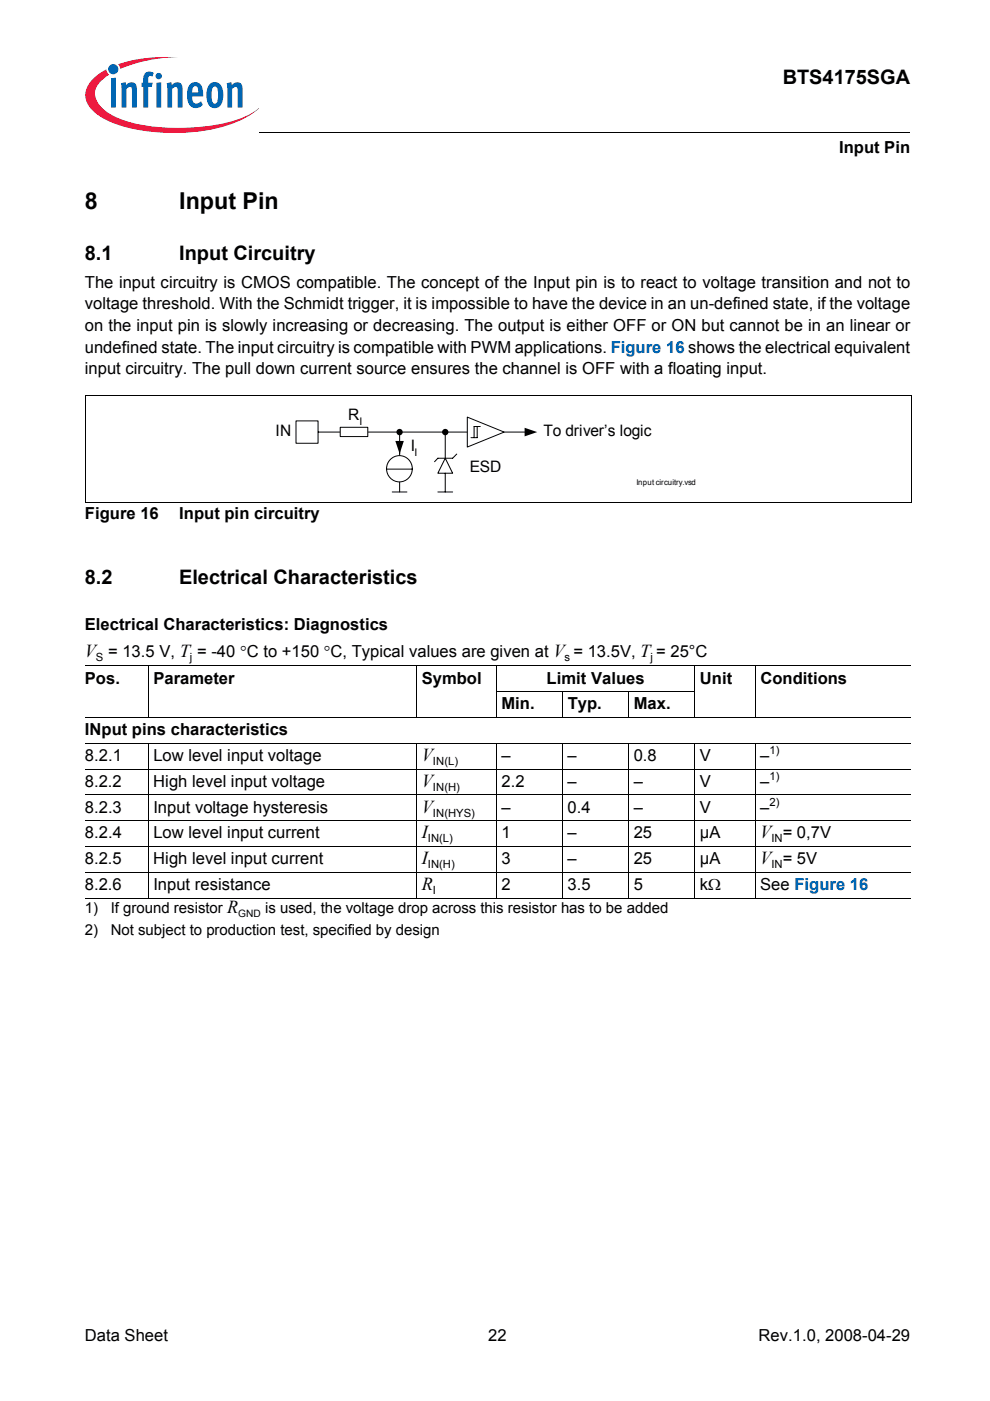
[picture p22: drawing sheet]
<svg xmlns="http://www.w3.org/2000/svg" width="210mm" height="297mm" viewBox="0 0 210 297" stroke-linecap="round" stroke-linejoin="round" font-family="sans-serif">
<defs><g id="words">
<g font-size="4.9">
<text x="18" y="44.3">8</text>
<text x="38" y="44.3">Input Pin</text>
</g>
<g font-size="4.2">
<text x="165.9" y="17.8">BTS4175SGA</text>
<text x="18" y="55.1">8.1</text>
<text x="38" y="55.1">Input Circuitry</text>
<text x="18" y="123.9">8.2</text>
<text x="38" y="123.9">Electrical Characteristics</text>
</g>
<g font-size="3.9">
<text x="18" y="139.3">V = 13.5 V, T = -40 °C to +150 °C, Typical values are given at V = 13.5V, T = 25°C</text>
<text x="89.4" y="161.3">V</text>
<text x="89.4" y="166.8">V</text>
<text x="89.4" y="172.3">V</text>
<text x="89.4" y="177.7">I</text>
<text x="161.2" y="177.7">V = 0,7V</text>
<text x="89.4" y="183.2">I</text>
<text x="161.2" y="183.2">V = 5V</text>
<text x="89.4" y="188.7">R</text>
<text x="48.2" y="193.7">R</text>
</g>
<g font-size="3.5">
<text x="177.9" y="32.5">Input Pin</text>
<text x="18" y="61">The input circuitry is CMOS compatible. The concept of the Input pin is to react to voltage transition and not to</text>
<text x="18" y="65.6">voltage threshold. With the Schmidt trigger, it is impossible to have the device in an un-defined state, if the voltage</text>
<text x="18" y="70.2">on the input pin is slowly increasing or decreasing. The output is either OFF or ON but cannot be in an linear or</text>
<text x="18" y="74.8">undefined state. The input circuitry is compatible with PWM applications. Figure 16 shows the electrical equivalent</text>
<text x="18" y="79.4">input circuitry. The pull down current source ensures the channel is OFF with a floating input.</text>
<text x="18" y="110">Figure 16</text>
<text x="38" y="110">Input pin circuitry</text>
<text x="18" y="133.6">Electrical Characteristics: Diagnostics</text>
<text x="18" y="144.9">Pos.</text>
<text x="32.5" y="144.9">Parameter</text>
<text x="89.4" y="144.9">Symbol</text>
<text x="115.9" y="144.9">Limit Values</text>
<text x="148.4" y="144.9">Unit</text>
<text x="161.2" y="144.9">Conditions</text>
<text x="18" y="155.9">INput pins characteristics</text>
<text x="106.3" y="150.4">Min.</text>
<text x="120.4" y="150.4">Typ.</text>
<text x="134.4" y="150.4">Max.</text>
<text x="18" y="161.3">8.2.1</text>
<text x="32.5" y="161.3">Low level input voltage</text>
<text x="106.3" y="161.3">–</text>
<text x="120.4" y="161.3">–</text>
<text x="134.4" y="161.3">0.8</text>
<text x="148.4" y="161.3">V</text>
<text x="161.2" y="161.3">–</text>
<text x="18" y="166.8">8.2.2</text>
<text x="32.5" y="166.8">High level input voltage</text>
<text x="106.3" y="166.8">2.2</text>
<text x="120.4" y="166.8">–</text>
<text x="134.4" y="166.8">–</text>
<text x="148.4" y="166.8">V</text>
<text x="161.2" y="166.8">–</text>
<text x="18" y="172.3">8.2.3</text>
<text x="32.5" y="172.3">Input voltage hysteresis</text>
<text x="106.3" y="172.3">–</text>
<text x="120.4" y="172.3">0.4</text>
<text x="134.4" y="172.3">–</text>
<text x="148.4" y="172.3">V</text>
<text x="161.2" y="172.3">–</text>
<text x="18" y="177.7">8.2.4</text>
<text x="32.5" y="177.7">Low level input current</text>
<text x="106.3" y="177.7">1</text>
<text x="120.4" y="177.7">–</text>
<text x="134.4" y="177.7">25</text>
<text x="148.4" y="177.7">µA</text>
<text x="18" y="183.2">8.2.5</text>
<text x="32.5" y="183.2">High level input current</text>
<text x="106.3" y="183.2">3</text>
<text x="120.4" y="183.2">–</text>
<text x="134.4" y="183.2">25</text>
<text x="148.4" y="183.2">µA</text>
<text x="18" y="188.7">8.2.6</text>
<text x="32.5" y="188.7">Input resistance</text>
<text x="106.3" y="188.7">2</text>
<text x="120.4" y="188.7">3.5</text>
<text x="134.4" y="188.7">5</text>
<text x="148.4" y="188.7">kΩ</text>
<text x="161.2" y="188.7">See Figure 16</text>
<text x="18" y="284.4">Data Sheet</text>
<text x="103.5" y="284.4">22</text>
<text x="160.8" y="284.4">Rev.1.0, 2008-04-29</text>
</g>
<g font-size="3.3">
<text x="73.9" y="89">R</text>
<text x="58.4" y="92.5">IN</text>
<text x="87.1" y="95.7">I</text>
<text x="115.2" y="92.5">To driver’s logic</text>
<text x="99.6" y="100.1">ESD</text>
</g>
<g font-size="3.2">
<text x="18" y="193.7">1)</text>
<text x="23.5" y="193.7">If ground resistor</text>
<text x="56.2" y="193.7">is used, the voltage drop across this resistor has to be added</text>
<text x="18" y="198.2">2)</text>
<text x="23.5" y="198.2">Not subject to production test, specified by design</text>
</g>
<g font-size="2.4">
<text x="20.3" y="140.2">S</text>
<text x="40.3" y="140.2">j</text>
<text x="119.7" y="140.2">s</text>
<text x="137.9" y="140.2">j</text>
<text x="163.2" y="159.9">1)</text>
<text x="91.8" y="162.2">IN(L)</text>
<text x="91.8" y="167.7">IN(H)</text>
<text x="163.2" y="165.4">1)</text>
<text x="91.8" y="173.2">IN(HYS)</text>
<text x="163.2" y="170.9">2)</text>
<text x="90.7" y="178.6">IN(L)</text>
<text x="163.6" y="178.6">IN</text>
<text x="90.7" y="184.1">IN(H)</text>
<text x="163.6" y="184.1">IN</text>
<text x="91.8" y="189.6">I</text>
</g>
<g font-size="2.2">
<text x="76.2" y="90.1">I</text>
<text x="87.9" y="96.8">I</text>
<text x="50.5" y="194.5">GND</text>
</g>
<text font-size="1.7" x="134.9" y="102.9">Input circuitry.vsd</text>
</g></defs>
<circle cx="24" cy="14.7" r="1.08" fill="#0166b3"/>
<g fill="#ed1a40">
<path d="M25 13.6l.8-.2a32.4 32.4 0 0 1 12-1.3 31.9 31.9 0 0 0-11.7 2.3l-.6 .2z"/>
<path d="M19.5 16.9a11.1 11.1 0 0 1 3.1-2.2l.1 .6 .4 .5a4.9 4.9 0 0 0-3 4.3 6.3 6.3 0 0 0 3.9 4.4 31.8 31.8 0 0 0 15.4 2.6 31.6 31.6 0 0 0 13.9-3l1.6-1.2a19.6 19.6 0 0 1-10.3 4.6 41.9 41.9 0 0 1-20.4-1.3 10.1 10.1 0 0 1-5.7-4.3 4.2 4.2 0 0 1 1-5z"/>
</g>
<g fill="#0166b3">
<path d="M23.5 16.6l1.1-.1v6.3h-1.1z"/>
<path d="M25.6 17.7l1-.3 .1 .6a1.21 1.21 0 0 1 1.5-.5 1.21 1.21 0 0 1 .8 1.3v4h-1l-.1-4.1a.41 .41 0 0 0-.6-.2l-.5 .4v3.9h-1z"/>
<path d="M30.9 15.4l.7-.2 .8 .1 .2 .2-.3 .7h-.1a.47 .47 0 0 0-.7 .2l-.1 1.1h1l-.2 .9h-.8v4.4h-1v-4.4h-.4v-.9h.4v-.7a1.75 1.75 0 0 1 .5-1.4z"/>
<path d="M35.3 17.7l1-.3 .1 .6a1.21 1.21 0 0 1 1.5-.5 1.21 1.21 0 0 1 .8 1.3v4h-1l-.1-4.1a.41 .41 0 0 0-.6-.2l-.5 .4v3.9h-1z"/>
<path d="M48.1 17.7l.9-.3 .1 .6a1.21 1.21 0 0 1 1.5-.5 1.21 1.21 0 0 1 .8 1.3v4h-1v-4.1a.41 .41 0 0 0-.7-.2l-.5 .4v3.9h-1z"/>
<path d="M33 16.1a.67 .67 0 0 1 1.3 0 .67 .67 0 0 1-1.3 0zM33.1 17.6l1.1-.2v5.4h-1.1z"/>
<path d="M40.4 17.8a1.58 1.58 0 0 1 1.7-.2 1.58 1.58 0 0 1 .9 1.5l.1 1.4h-2.4a1.08 1.08 0 0 0 .3 1.1 1.08 1.08 0 0 0 1.1 .2l.5-.3 .4 .7a1.87 1.87 0 0 1-2.2 .6 1.87 1.87 0 0 1-1.1-1.9v-1.7l.3-.8zM41 18.5l-.3 1.1h1.3v-.7a.58 .58 0 0 0-.4-.6 .58 .58 0 0 0-.6 .2z"/>
<path d="M44.6 17.7a1.75 1.75 0 0 1 1.9 0 1.75 1.75 0 0 1 .8 1.7v1.3a1.95 1.95 0 0 1-2.3 2.1 2.91 2.91 0 0 1-1.2-3.2 2.77 2.77 0 0 1 .8-1.9zM45.2 18.5a4.3 4.3 0 0 0 0 3.4l.4 .1a1.53 1.53 0 0 0 .6-1.9v-.4a1.18 1.18 0 0 0-.7-1.4z"/>
</g>
<path d="M18 29h46v5h-46z" fill="#fff"/>
<path d="M55 28v.1z" fill="#000"/>
<g fill="none" stroke="#000" stroke-width=".21">
<path d="M55 28h137.9M84.7 91.6v12.7M18 141.2h175M18 152.1h175M18 157.6h175M31.5 141.1v11.1M31.5 157.5v32.9M88.4 141.1v11.1M88.4 157.5v32.9M105.2 146.7h42.2M105.3 141.1v11.1M105.3 157.5v32.9"/>
<path d="M119.3 146.6v5.6M119.3 157.5v32.9M133.3 146.6v5.6M133.3 157.5v32.9M147.3 141.1v11.1M147.3 157.5v32.9M160.1 141.1v11.1M160.1 157.5v32.9M18 163.1h175M18 168.5h175M18 174h175M18 179.5h175"/>
<path d="M18 184.9h175M18 190.4h175"/>
</g>
<circle cx="84.7" cy="91.6" r=".67" fill="#000"/>
<path d="M62.8 89.3h4.7v4.7h-4.7z" fill="#fff"/>
<path d="M62.8 89.2h4.6v4.8h-4.6zM67.5 91.6h31.6" fill="none" stroke="#000" stroke-width=".21"/>
<path d="M99.1 88.4l7.8 3.2-7.8 3.2z" fill="#fff"/>
<path d="M94.4 91.6v5.6M96.8 96.3l-.8 .9h-3.2l-.7 .7M99.1 88.4l7.8 3.2-7.8 3.2z" fill="none" stroke="#000" stroke-width=".21"/>
<circle cx="94.4" cy="91.6" r=".68" fill="#000"/>
<path d="M94.4 97.2l1.6 3.1h-3.2z" fill="#fff"/>
<path d="M94.4 97.2l1.6 3.1h-3.2zM101.2 90.4v2.4h-1.3M101.8 90.4h-1.3v2.4M106.9 91.6h4.5M83.2 104.3h3.1M92.8 104.3h3.2M94.4 100.3v4" fill="none" stroke="#000" stroke-width=".21"/>
<path d="M111.2 90.7l2.7 .9-2.7 .9z" fill="#000"/>
<path d="M72.1 90.6h5.9v2h-5.9z" fill="#fff"/>
<path d="M72.1 90.6h5.9v2h-5.9z" fill="none" stroke="#000" stroke-width=".21"/>
<circle cx="84.7" cy="99.4" r="2.75" fill="#fff"/>
<g fill="none" stroke="#000" stroke-width=".21">
<path d="M18 83.8h175.3M18 83.7v22.9M82 99.5h5.4M84.7 94.6v1.6M193.2 83.8v22.8M18 106.6h175.2"/>
<circle cx="84.7" cy="99.4" r="2.75"/>
</g>
<path d="M83.8 93.5h1.8l-.9 2.7z" fill="#000"/>
<use href="#words"/>
</svg>
